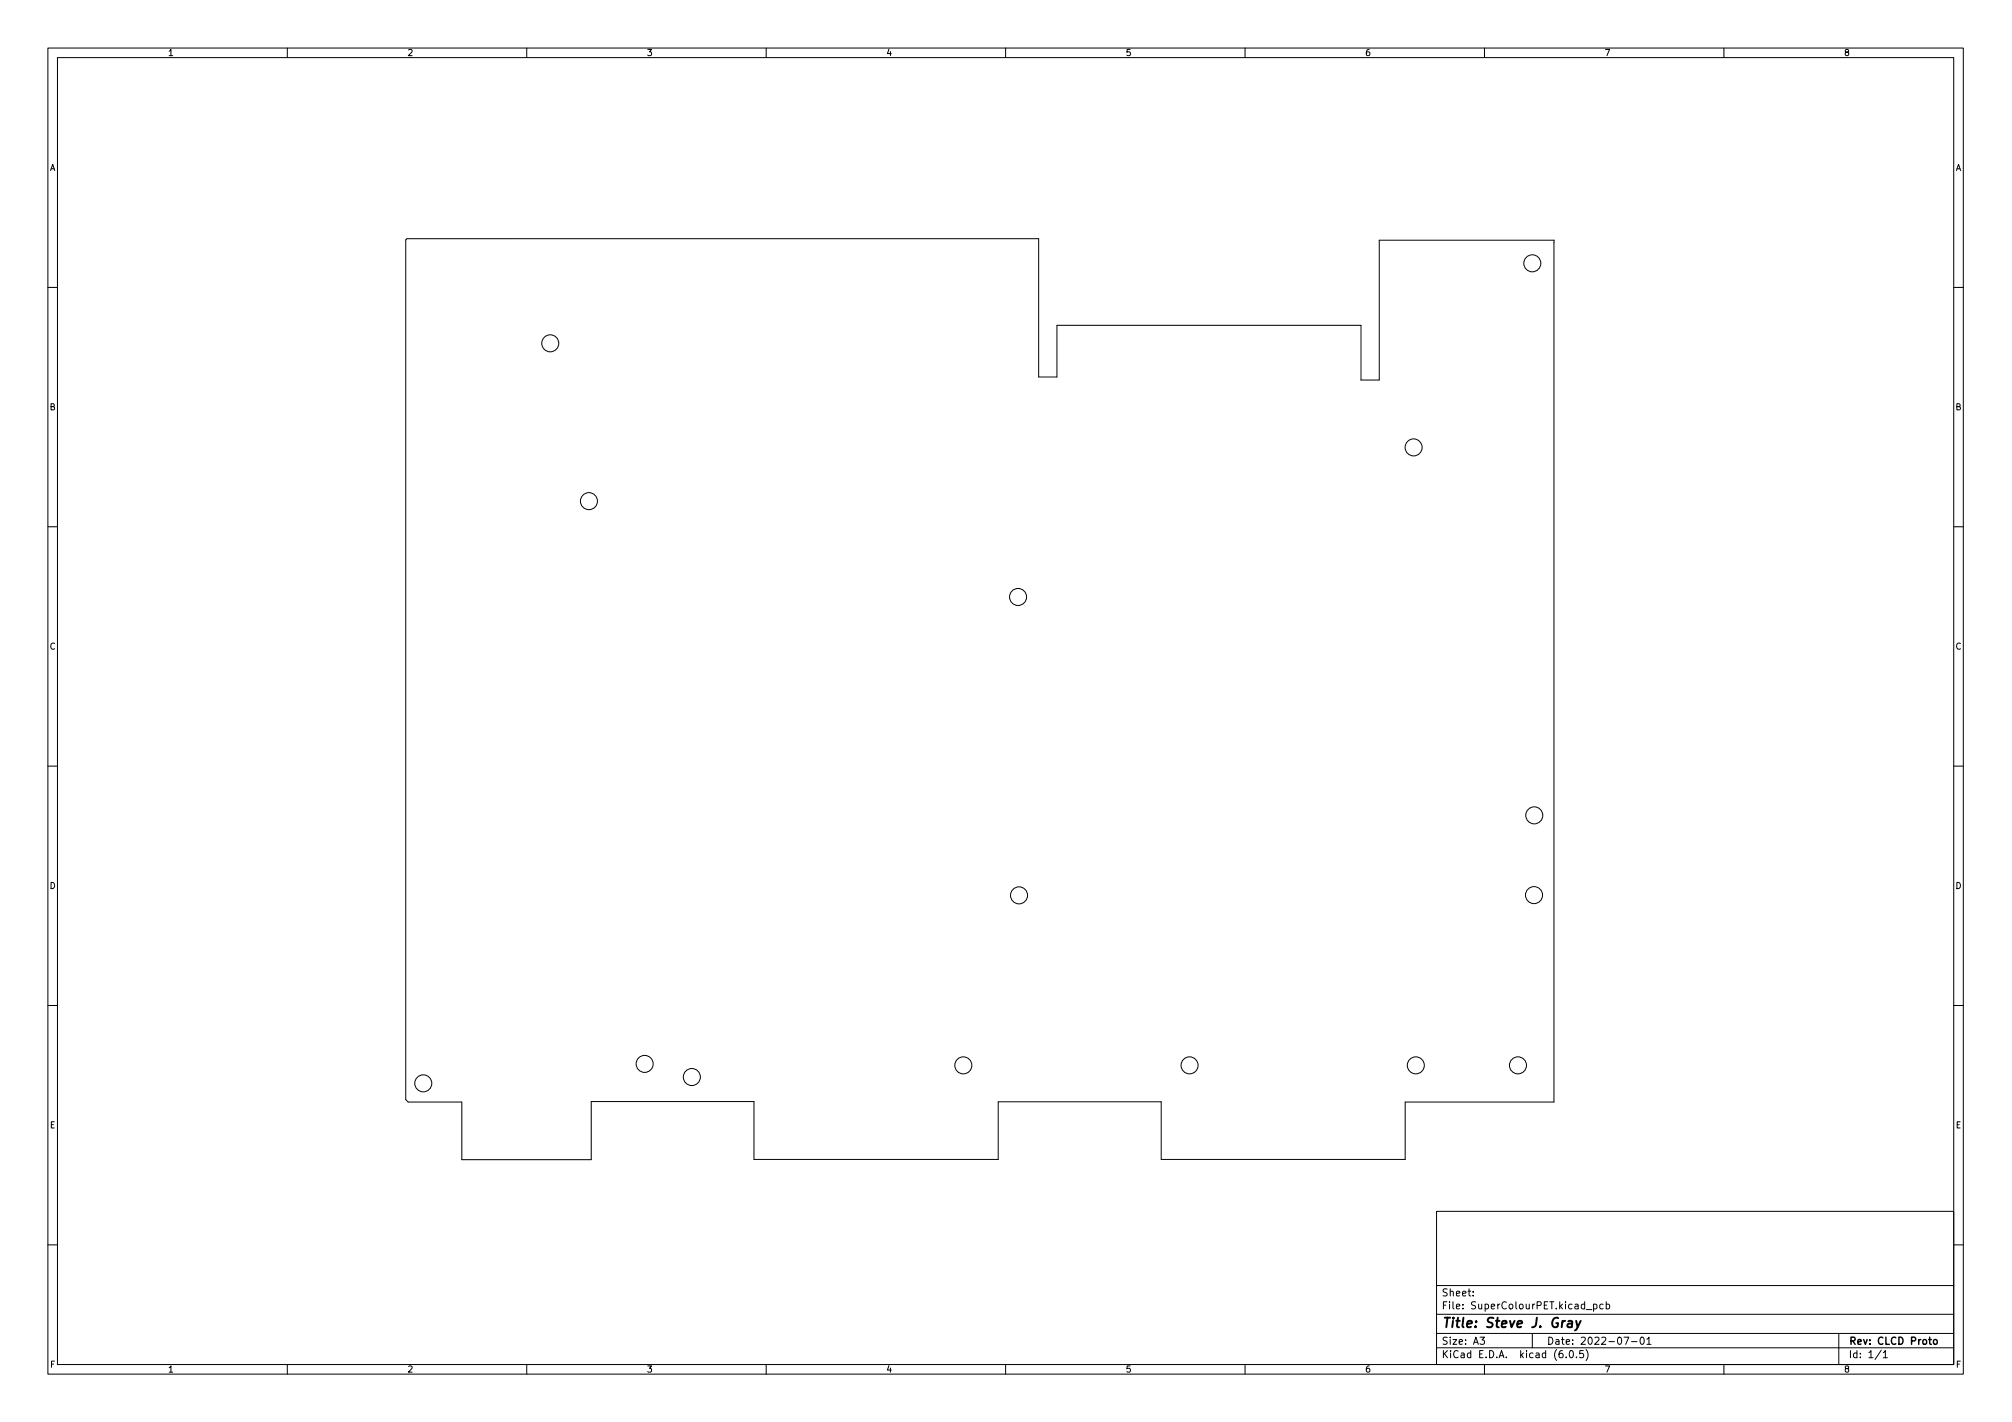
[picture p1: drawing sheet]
<svg xmlns="http://www.w3.org/2000/svg" width="420mm" height="297mm" viewBox="0 0 420 297" stroke-linecap="round" stroke-linejoin="round" font-family="sans-serif">
<defs><g id="words">
<text font-size="2.8" x="301" y="277.3">Title: Steve J. Gray</text>
<g font-size="2.1">
<text x="301" y="273.5">File: SuperColourPET.kicad_pcb</text>
<text x="301" y="270.8">Sheet:</text>
<text x="301" y="280.9">Size: A3</text>
<text x="323" y="280.9">Date: 2022-07-01</text>
<text x="386" y="280.9">Rev: CLCD Proto</text>
<text x="301" y="283.7">KiCad E.D.A. kicad (6.0.5)</text>
<text x="386" y="283.7">Id: 1/1</text>
</g>
<g font-size="1.8">
<text x="35" y="11.7">1</text>
<text x="85" y="11.7">2</text>
<text x="135" y="11.7">3</text>
<text x="185" y="11.7">4</text>
<text x="235" y="11.7">5</text>
<text x="285" y="11.7">6</text>
<text x="335" y="11.7">7</text>
<text x="385" y="11.7">8</text>
<text x="10.3" y="35.7">A</text>
<text x="408.3" y="35.7">A</text>
<text x="10.3" y="85.7">B</text>
<text x="408.3" y="85.7">B</text>
<text x="10.3" y="135.7">C</text>
<text x="408.3" y="135.7">C</text>
<text x="10.3" y="185.7">D</text>
<text x="408.3" y="185.7">D</text>
<text x="10.4" y="235.7">E</text>
<text x="408.4" y="235.7">E</text>
<text x="10.4" y="285.7">F</text>
<text x="35" y="286.7">1</text>
<text x="85" y="286.7">2</text>
<text x="135" y="286.7">3</text>
<text x="185" y="286.7">4</text>
<text x="235" y="286.7">5</text>
<text x="285" y="286.7">6</text>
<text x="335" y="286.7">7</text>
<text x="385" y="286.7">8</text>
<text x="408.4" y="285.7">F</text>
</g>
</g></defs>
<g fill="none" stroke="#000" stroke-width=".21">
<path d="M10 10h400v277h-400zM12 12h396v273h-396zM60 10v2M110 10v2M160 10v2M210 10v2M260 10v2M310 10v2M360 10v2M84.7 50.1l.3-.2h131.9v28.9h3.8v-10.8h63.5v11.4h3.8v-29.2h36.5v180h-31.1v12h-50.9v-12h-34v12h-51.1v-12.1h-33.9v12.1h-27.1v-12h-11.2l-.5-.5zM10 60h2M408 60h2"/>
<path d="M10 110h2M408 110h2M10 160h2M408 160h2M10 210h2M408 210h2M300 253h108v32h-108zM10 260h2M300 278.5h108M300 274.5h108M300 268.5h108M307.6 270.6v.1"/>
<path d="M307.6 269.8v.1M309.1 279.3h.9l-.5 .6 .4 .1v.7l-.2 .1-.6-.1M320 278.5v3M331.3 273.6h1.1M332.8 272.5l.4-.1 .3 .3-.2 .6h-.5M332.8 272.4v1.5M334.8 272.5l-.4-.1-.3 .3 .1 .6h.6M335.4 272.5l.4-.1 .3 .3-.1 .6h-.6M335.4 271.9v1.5M339.1 279.3h1l-.6 1.5M342.7 279.4l.1-.1a.8 .8 0 0 1 .6 .8 .8 .8 0 0 1-.6 .7 1 1 0 0 1-.1-1.4zM343.9 279.7l.5-.4v1.5"/>
<path d="M384 278.5v6.5M408 260h2M60 285v2M110 285v2M160 285v2M210 285v2M260 285v2M300 281.5h108M310 285v2M327.1 283.5v.1M327.9 282.2l.2-.1a.8 .8 0 0 1 .5 .8 .8 .8 0 0 1-.5 .7 .99 .99 0 0 1-.2-1.4zM329.2 283.5v.1"/>
<path d="M330.6 282.1h-.7l-.1 .7 .3-.1 .5 .1 .1 .2-.1 .5-.2 .1-.6-.1M331.2 281.9a1.72 1.72 0 0 1 0 2.3M340.7 280.2h1.2M343.9 280.8h.9M360 285v2M392.8 282l-1.2 2M393.3 282.5l.4-.4v1.5M393.3 283.6h.8"/>
<circle cx="320" cy="55" r="1.78"/>
<circle cx="114.9" cy="71.7" r="1.78"/>
<circle cx="295.2" cy="93.5" r="1.78"/>
<circle cx="123" cy="104.7" r="1.78"/>
<circle cx="212.6" cy="124.7" r="1.78"/>
<circle cx="320.4" cy="170.3" r="1.78"/>
<circle cx="212.8" cy="187" r="1.78"/>
<circle cx="320.3" cy="187" r="1.78"/>
<circle cx="88.4" cy="226.3" r="1.78"/>
<circle cx="134.6" cy="222.2" r="1.78"/>
<circle cx="144.5" cy="225" r="1.78"/>
<circle cx="201.2" cy="222.5" r="1.78"/>
<circle cx="248.4" cy="222.5" r="1.78"/>
<circle cx="295.7" cy="222.5" r="1.78"/>
<circle cx="317" cy="222.5" r="1.78"/>
</g>
<path d="M403.9 279.9l.4-.1 .2 .3v.4l-.2 .3-.4-.1-.1-.2z" fill="none" stroke="#000" stroke-width=".3"/>
<path d="M327.5 276h.8l-.1 1.2M328.3 276.4l-.7 .1a.4 .4 0 0 0-.3 .3 .4 .4 0 0 0 .2 .4l.7-.1M329.1 275.9l.4 1.3M330.1 275.9l-.9 1.8-.3 .2" fill="none" stroke="#000" stroke-width=".4"/>
<use href="#words"/>
</svg>
